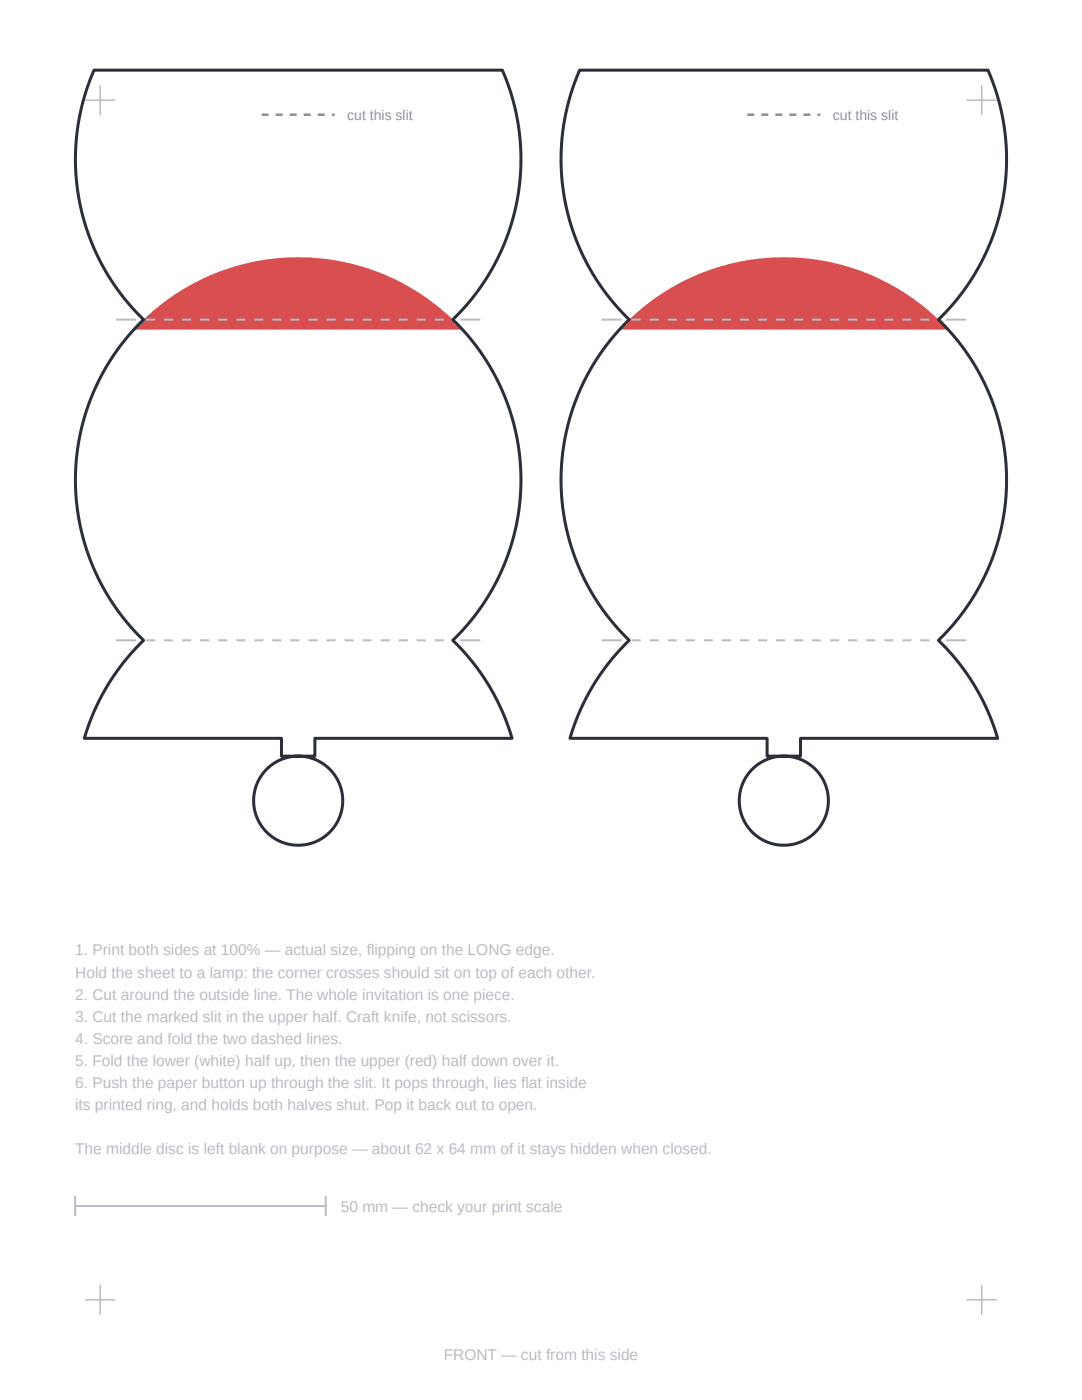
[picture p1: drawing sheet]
<svg xmlns="http://www.w3.org/2000/svg" width="216mm" height="279mm" viewBox="0 0 216 279" stroke-linecap="round" stroke-linejoin="round" font-family="sans-serif">
<defs><g id="words">
<g font-size="3.1" fill="#b9bcc4">
<text x="15" y="190.7">1. Print both sides at 100% — actual size, flipping on the LONG edge.</text>
<text x="15" y="195.1">Hold the sheet to a lamp: the corner crosses should sit on top of each other.</text>
<text x="15" y="199.5">2. Cut around the outside line. The whole invitation is one piece.</text>
<text x="15" y="203.9">3. Cut the marked slit in the upper half. Craft knife, not scissors.</text>
<text x="15" y="208.3">4. Score and fold the two dashed lines.</text>
<text x="15" y="212.7">5. Fold the lower (white) half up, then the upper (red) half down over it.</text>
<text x="15" y="217.1">6. Push the paper button up through the slit. It pops through, lies flat inside</text>
<text x="15" y="221.5">its printed ring, and holds both halves shut. Pop it back out to open.</text>
<text x="15" y="230.3">The middle disc is left blank on purpose — about 62 x 64 mm of it stays hidden when closed.</text>
<text x="68" y="241.8">50 mm — check your print scale</text>
<text x="88.5" y="271.4">FRONT — cut from this side</text>
</g>
<g font-size="2.8" fill="#8c93a0">
<text x="69.3" y="24">cut this slit</text>
<text x="166.2" y="24">cut this slit</text>
</g>
</g></defs>
<path d="M28.1 64.4a44.4 44.4 0 0 1 64.2 1.4h-65.6z" fill="#d94f4f"/>
<g fill="none" stroke="#2b2f3a" stroke-width=".6">
<path d="M18.8 14h81.4l.2 .3a44.4 44.4 0 0 1-10.1 49.5 44.4 44.4 0 0 1 0 64 44.4 44.4 0 0 1 11.9 19.5h-39.4v3.6h-6.6v-3.6h-39.4a44.4 44.4 0 0 1 11.9-19.5 44.4 44.4 0 0 1 0-64 44.4 44.4 0 0 1-9.9-49.8z"/>
<circle cx="59.5" cy="159.8" r="8.9"/>
</g>
<path d="M29.2 63.6h1.8v.4h-1.8zM32.8 63.6h1.8v.4h-1.8zM36.4 63.6h1.8v.4h-1.8zM40 63.6h1.8v.4h-1.8zM43.6 63.6h1.8v.4h-1.8zM47.2 63.6h1.8v.4h-1.8zM50.8 63.6h1.8v.4h-1.8zM54.4 63.6h1.8v.4h-1.8zM58 63.6h1.7v.4h-1.7zM61.5 63.6h1.9v.4h-1.9zM65.2 63.6h1.8v.4h-1.8zM68.7 63.6h1.8v.4h-1.8zM72.3 63.6h1.9v.4h-1.9zM75.9 63.6h1.8v.4h-1.8zM79.5 63.6h1.8v.4h-1.8zM83.2 63.6h1.7v.4h-1.7zM86.7 63.6h1.8v.4h-1.8z" fill="#b9bcc4"/>
<path d="M23.2 63.8h4M91.8 63.8h4" fill="none" stroke="#b9bcc4" stroke-width=".4"/>
<path d="M29.2 127.6h1.8v.4h-1.8zM32.8 127.6h1.8v.4h-1.8zM36.4 127.6h1.8v.4h-1.8zM40 127.6h1.8v.4h-1.8zM43.6 127.6h1.8v.4h-1.8zM47.2 127.6h1.8v.4h-1.8zM50.8 127.6h1.8v.4h-1.8zM54.4 127.6h1.8v.4h-1.8zM58 127.6h1.7v.4h-1.7zM61.5 127.6h1.9v.4h-1.9zM65.2 127.6h1.8v.4h-1.8zM68.7 127.6h1.8v.4h-1.8zM72.3 127.6h1.9v.4h-1.9zM75.9 127.6h1.8v.4h-1.8zM79.5 127.6h1.8v.4h-1.8zM83.2 127.6h1.7v.4h-1.7zM86.7 127.6h1.8v.4h-1.8z" fill="#b9bcc4"/>
<path d="M23.2 127.8h4M91.8 127.8h4" fill="none" stroke="#b9bcc4" stroke-width=".4"/>
<path d="M52.2 22.6h1.4v.5h-1.4zM55 22.6h1.4v.5h-1.4zM57.8 22.6h1.4v.5h-1.4zM60.6 22.6h1.4v.5h-1.4zM63.4 22.6h1.4v.5h-1.4zM66.2 22.6h.6v.5h-.6z" fill="#8c93a0"/>
<path d="M147.5 159.8a8.9 8.9 0 0 1 17.8 0 8.9 8.9 0 0 1-17.8 0zM115.7 14h81.4l.2 .3a44.4 44.4 0 0 1-10.1 49.5 44.4 44.4 0 0 1 0 64 44.4 44.4 0 0 1 11.9 19.5h-39.4v3.6h-6.6v-3.6h-39.4a44.4 44.4 0 0 1 11.9-19.5 44.4 44.4 0 0 1 0-64 44.4 44.4 0 0 1-9.9-49.8z" fill="#fff"/>
<path d="M125 64.4a44.4 44.4 0 0 1 64.2 1.4h-65.6z" fill="#d94f4f"/>
<g fill="none" stroke="#2b2f3a" stroke-width=".6">
<path d="M115.7 14h81.4l.2 .3a44.4 44.4 0 0 1-10.1 49.5 44.4 44.4 0 0 1 0 64 44.4 44.4 0 0 1 11.9 19.5h-39.4v3.6h-6.6v-3.6h-39.4a44.4 44.4 0 0 1 11.9-19.5 44.4 44.4 0 0 1 0-64 44.4 44.4 0 0 1-9.9-49.8z"/>
<circle cx="156.4" cy="159.8" r="8.9"/>
</g>
<path d="M126 63.6h1.8v.4h-1.8zM129.6 63.6h1.8v.4h-1.8zM133.2 63.6h1.8v.4h-1.8zM136.8 63.6h1.8v.4h-1.8zM140.4 63.6h1.8v.4h-1.8zM144 63.6h1.8v.4h-1.8zM147.6 63.6h1.8v.4h-1.8zM151.2 63.6h1.8v.4h-1.8zM154.8 63.6h1.8v.4h-1.8zM158.4 63.6h1.8v.4h-1.8zM162 63.6h1.8v.4h-1.8zM165.6 63.6h1.8v.4h-1.8zM169.2 63.6h1.8v.4h-1.8zM172.8 63.6h1.8v.4h-1.8zM176.4 63.6h1.8v.4h-1.8zM180 63.6h1.8v.4h-1.8zM183.6 63.6h1.8v.4h-1.8z" fill="#b9bcc4"/>
<path d="M120 63.8h4M188.7 63.8h4" fill="none" stroke="#b9bcc4" stroke-width=".4"/>
<path d="M126 127.6h1.8v.4h-1.8zM129.6 127.6h1.8v.4h-1.8zM133.2 127.6h1.8v.4h-1.8zM136.8 127.6h1.8v.4h-1.8zM140.4 127.6h1.8v.4h-1.8zM144 127.6h1.8v.4h-1.8zM147.6 127.6h1.8v.4h-1.8zM151.2 127.6h1.8v.4h-1.8zM154.8 127.6h1.8v.4h-1.8zM158.4 127.6h1.8v.4h-1.8zM162 127.6h1.8v.4h-1.8zM165.6 127.6h1.8v.4h-1.8zM169.2 127.6h1.8v.4h-1.8zM172.8 127.6h1.8v.4h-1.8zM176.4 127.6h1.8v.4h-1.8zM180 127.6h1.8v.4h-1.8zM183.6 127.6h1.8v.4h-1.8z" fill="#b9bcc4"/>
<path d="M120 127.8h4M188.7 127.8h4" fill="none" stroke="#b9bcc4" stroke-width=".4"/>
<path d="M149.1 22.6h1.4v.5h-1.4zM151.9 22.6h1.4v.5h-1.4zM154.7 22.6h1.4v.5h-1.4zM157.5 22.6h1.4v.5h-1.4zM160.3 22.6h1.4v.5h-1.4zM163.1 22.6h.6v.5h-.6z" fill="#8c93a0"/>
<path d="M15 238.7v4M65 238.7v4M15 240.7h50" fill="none" stroke="#b9bcc4" stroke-width=".4"/>
<path d="M17 20h6M20 17v6M192.9 20h6M195.9 17v6M17 259.4h6M20 256.4v6M192.9 259.4h6M195.9 256.4v6" fill="none" stroke="#b9bcc4" stroke-width=".3"/>
<use href="#words"/>
</svg>
